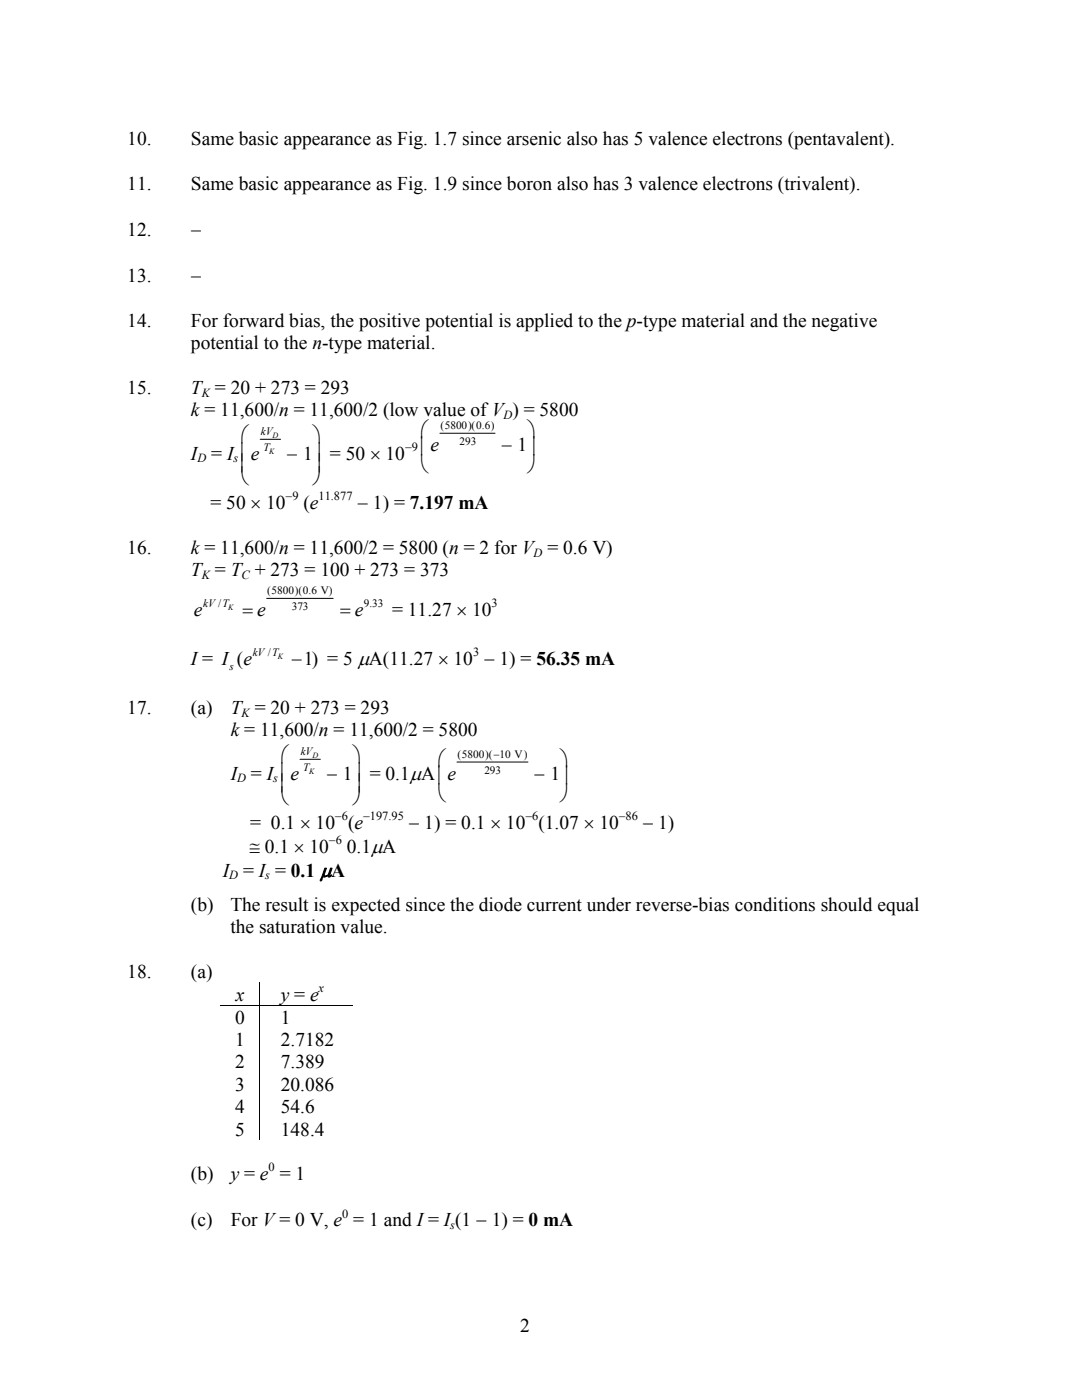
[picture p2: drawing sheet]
<svg xmlns="http://www.w3.org/2000/svg" width="216mm" height="279mm" viewBox="0 0 216 279" stroke-linecap="round" stroke-linejoin="round" font-family="sans-serif">
<defs><g id="words">
<g font-size="3.9">
<text x="25.4" y="29">10.</text>
<text x="38.1" y="29">Same basic appearance as Fig. 1.7 since arsenic also has 5 valence electrons (pentavalent).</text>
<text x="25.4" y="37.9">11.</text>
<text x="38.1" y="37.9">Same basic appearance as Fig. 1.9 since boron also has 3 valence electrons (trivalent).</text>
<text x="25.4" y="47.1">12.</text>
<text x="38.1" y="47.1">−</text>
<text x="25.4" y="56.3">13.</text>
<text x="38.1" y="56.3">−</text>
<text x="25.4" y="65.3">14.</text>
<text x="38.1" y="65.3">For forward bias, the positive potential is applied to the p-type material and the negative</text>
<text x="38.1" y="69.7">potential to the n-type material.</text>
<text x="25.4" y="78.7">15.</text>
<text x="38.1" y="78.7">T = 20 + 273 = 293</text>
<text x="38.1" y="83.1">k = 11,600/n = 11,600/2 (low value ofV ) = 5800</text>
<text x="48.1" y="88.3">⎛</text>
<text x="62.5" y="88.3">⎞</text>
<text x="83.9" y="87.2">⎛</text>
<text x="105.3" y="87.2">⎞</text>
<text x="38.1" y="91.8">I = I ⎜e</text>
<text x="48.1" y="94.1">⎜</text>
<text x="57.3" y="91.8">− 1⎟ = 50 × 10</text>
<text x="62.5" y="94.1">⎟</text>
<text x="83.9" y="90.7">⎜e</text>
<text x="83.9" y="94.1">⎝</text>
<text x="100.1" y="90">− 1⎟</text>
<text x="105.3" y="94.1">⎠</text>
<text x="42" y="101.6">= 50 × 10</text>
<text x="48.1" y="96.5">⎝</text>
<text x="60.5" y="101.6">(e</text>
<text x="62.5" y="96.5">⎠</text>
<text x="71.3" y="101.6">− 1) = 7.197 mA</text>
<text x="25.4" y="110.6">16.</text>
<text x="38.1" y="110.6">k = 11,600/n = 11,600/2 = 5800 (n = 2 for V = 0.6 V)</text>
<text x="38.1" y="115">T = T + 273 = 100 + 273 = 373</text>
<text x="38.7" y="122.9">e</text>
<text x="48.4" y="122.9">= e</text>
<text x="67.9" y="122.9">= e</text>
<text x="78.2" y="122.9">= 11.27 × 10</text>
<text x="38.1" y="132.7">I= I e</text>
<text x="47.3" y="132.7">(</text>
<text x="58.2" y="132.7">−1) = 5 μA(11.27 × 10 − 1) = 56.35 mA</text>
<text x="25.4" y="142.5">17.</text>
<text x="38.1" y="142.5">(a)</text>
<text x="46" y="142.5">T = 20 + 273 = 293</text>
<text x="46" y="147">k = 11,600/n = 11,600/2 = 5800</text>
<text x="46" y="155.6">I = I ⎜e</text>
<text x="56" y="152.2">⎛</text>
<text x="65.2" y="155.6">− 1⎟ = 0.1μA⎜e</text>
<text x="70.4" y="152.2">⎞</text>
<text x="87.3" y="152.8">⎛</text>
<text x="106.6" y="155.6">− 1⎟</text>
<text x="111.9" y="152.8">⎞</text>
<text x="56" y="157.9">⎜</text>
<text x="56" y="160.4">⎝</text>
<text x="70.4" y="157.9">⎟</text>
<text x="70.4" y="160.4">⎠</text>
<text x="87.3" y="159.8">⎝</text>
<text x="111.9" y="159.8">⎠</text>
<text x="49.9" y="165.5">= 0.1 × 10 (e</text>
<text x="81.6" y="165.5">− 1) = 0.1 × 10 (1.07 × 10</text>
<text x="128.2" y="165.5">− 1)</text>
<text x="49.8" y="170.2">≅ 0.1 × 10</text>
<text x="69.2" y="170.2">0.1μA</text>
<text x="44.4" y="175">I = I = 0.1 μA</text>
<text x="38.1" y="181.8">(b)</text>
<text x="46" y="181.8">The result is expected since the diode current under reverse-bias conditions should equal</text>
<text x="46" y="186.3">the saturation value.</text>
<text x="25.4" y="195.2">18.</text>
<text x="38.1" y="195.2">(a)</text>
<text x="47.1" y="199.7">x</text>
<text x="56" y="199.7">y = e</text>
<text x="46.9" y="204.3">0</text>
<text x="46.9" y="208.8">1</text>
<text x="56" y="204.3">1</text>
<text x="56" y="208.8">2.7182</text>
<text x="46.9" y="213.2">2</text>
<text x="56" y="213.2">7.389</text>
<text x="46.9" y="217.7">3</text>
<text x="56" y="217.7">20.086</text>
<text x="46.9" y="222.2">4</text>
<text x="46.9" y="226.6">5</text>
<text x="56" y="226.6">148.4</text>
<text x="56" y="222.2">54.6</text>
<text x="38.1" y="235.5">(b)</text>
<text x="46" y="235.5">y = e = 1</text>
<text x="38.1" y="244.8">(c)</text>
<text x="46" y="244.8">For V= 0 V, e = 1 and I= I(1 − 1) = 0 mA</text>
<text x="103.8" y="265.8">2</text>
</g>
<g font-size="2.5">
<text x="40.3" y="79.2">K</text>
<text x="100.5" y="83.6">D</text>
<text x="39.4" y="92.3">D</text>
<text x="46.6" y="92.3">s</text>
<text x="80.8" y="90">−9</text>
<text x="57" y="99.9">−9</text>
<text x="63.5" y="99.9">11.877</text>
<text x="106.5" y="111.1">D</text>
<text x="40.3" y="115.5">K</text>
<text x="48.2" y="115.5">C</text>
<text x="98.1" y="121.2">3</text>
<text x="94.4" y="130.9">3</text>
<text x="48.2" y="143">K</text>
<text x="47.3" y="156.1">D</text>
<text x="54.5" y="156.1">s</text>
<text x="66.8" y="163.7">−6</text>
<text x="72.5" y="163.7">−197.95</text>
<text x="104.9" y="163.7">−6</text>
<text x="123.5" y="163.7">−86</text>
<text x="65.6" y="168.5">−6</text>
<text x="45.7" y="175.5">D</text>
<text x="52.9" y="175.5">s</text>
<text x="63.6" y="197.9">x</text>
<text x="53.6" y="233.8">0</text>
<text x="68.3" y="243">0</text>
<text x="89.8" y="245.3">s</text>
</g>
<g font-size="2.2">
<text x="52.1" y="86.8">kV</text>
<text x="52.6" y="90">T</text>
<text x="87.9" y="85.6">(5800)(0.6)</text>
<text x="91.7" y="88.8">293</text>
<text x="53.3" y="118.6">(5800)(0.6 V)</text>
<text x="40.5" y="121.2">kV T</text>
<text x="43.5" y="121.2">/</text>
<text x="58.2" y="121.7">373</text>
<text x="72.6" y="121.2">9.33</text>
<text x="50.4" y="130.9">kV T</text>
<text x="53.4" y="130.9">/</text>
<text x="45.8" y="133.7">s</text>
<text x="60" y="150.6">kV</text>
<text x="60.5" y="153.8">T</text>
<text x="91.3" y="151.2">(5800)( 10 V)</text>
<text x="96.6" y="154.4">293</text>
<text x="98.4" y="151.2">−</text>
</g>
<g font-size="1.6">
<text x="54.4" y="87.3">D</text>
<text x="53.7" y="90.6">K</text>
<text x="45.6" y="121.8">K</text>
<text x="55.5" y="131.5">K</text>
<text x="61.7" y="154.4">K</text>
<text x="62.3" y="151.2">D</text>
</g>
</g></defs>
<path d="M51.9 87.7h4.1M87.8 86.5h11M53.2 119.4h13.3M59.9 151.5h4M91.2 152.1h14.1M51.8 196.1v4.5M44.1 200.6h26.3M51.8 200.7v26.8" fill="none" stroke="#000" stroke-width=".2"/>
<use href="#words"/>
</svg>
